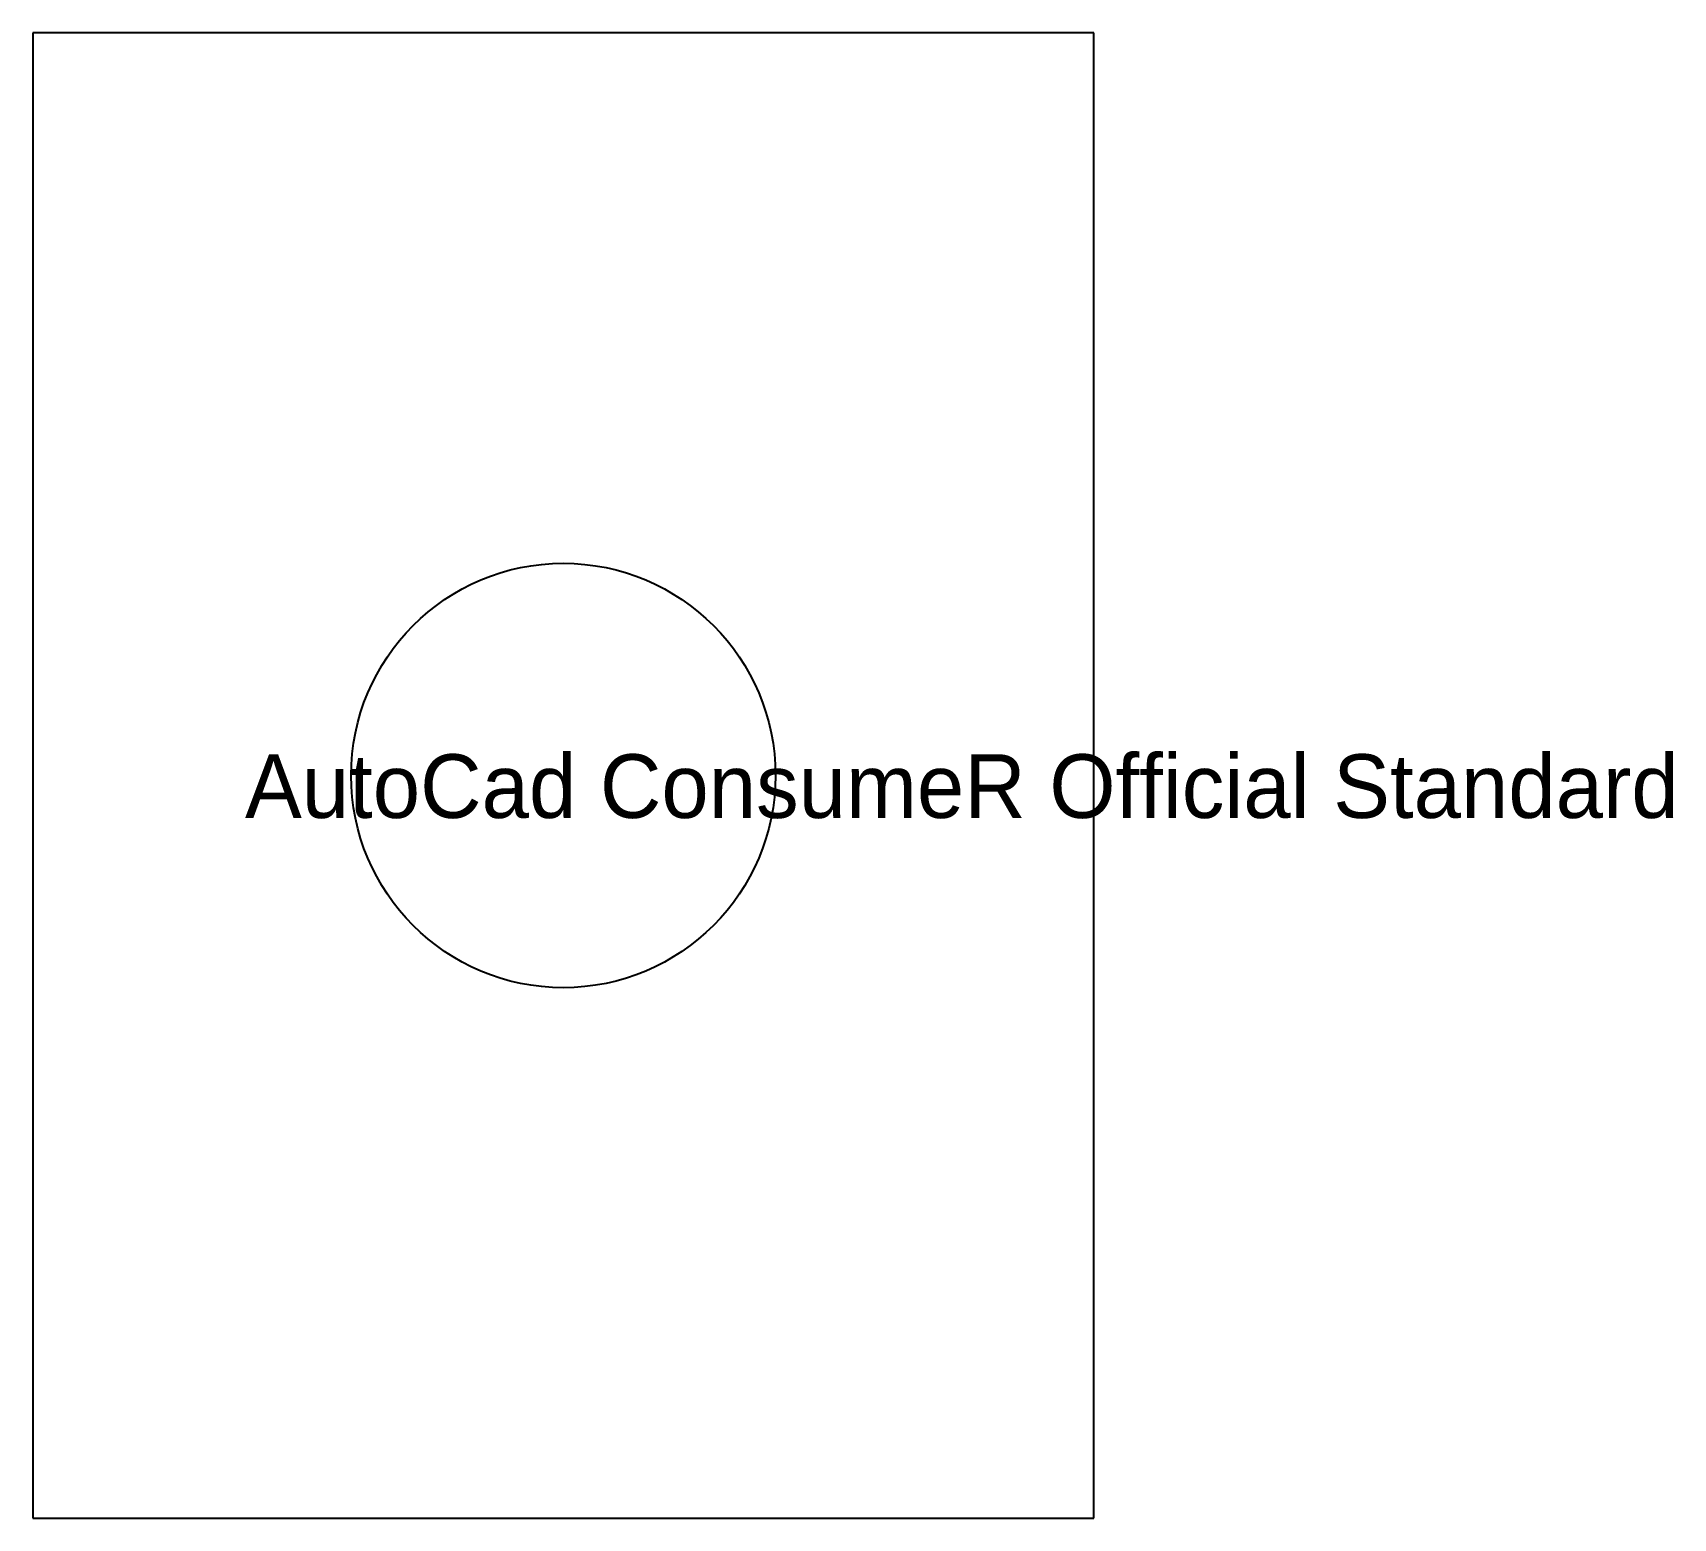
# Model space of a CAD drawing. Extents: x 0 to 3865, y 0 to 3500.
import ezdxf

# ---------------------------------------------------------------- set-up
doc = ezdxf.new("R2010")
doc.units = 0
doc.layers.add('A-DOOR-IDEN', color=3, linetype='CONTINUOUS')

msp = doc.modelspace()

# ---------------------------------------------------------------- linework, layer by layer
at = {"layer": 'A-DOOR-IDEN'}
for p, q in [((2500, 3500), (0, 3500)), ((0, 3500), (0, 0)), ((2500, 0), (2500, 3500)), ((0, 0), (2500, 0))]:
    msp.add_line(p, q, dxfattribs=at)
msp.add_circle((1250, 1750), 500, dxfattribs=at)

# ---------------------------------------------------------------- texts
msp.add_text('AutoCad ConsumeR Official Standard', height=150, dxfattribs=at).set_placement((500, 1650))

doc.saveas('drawing.dxf')
